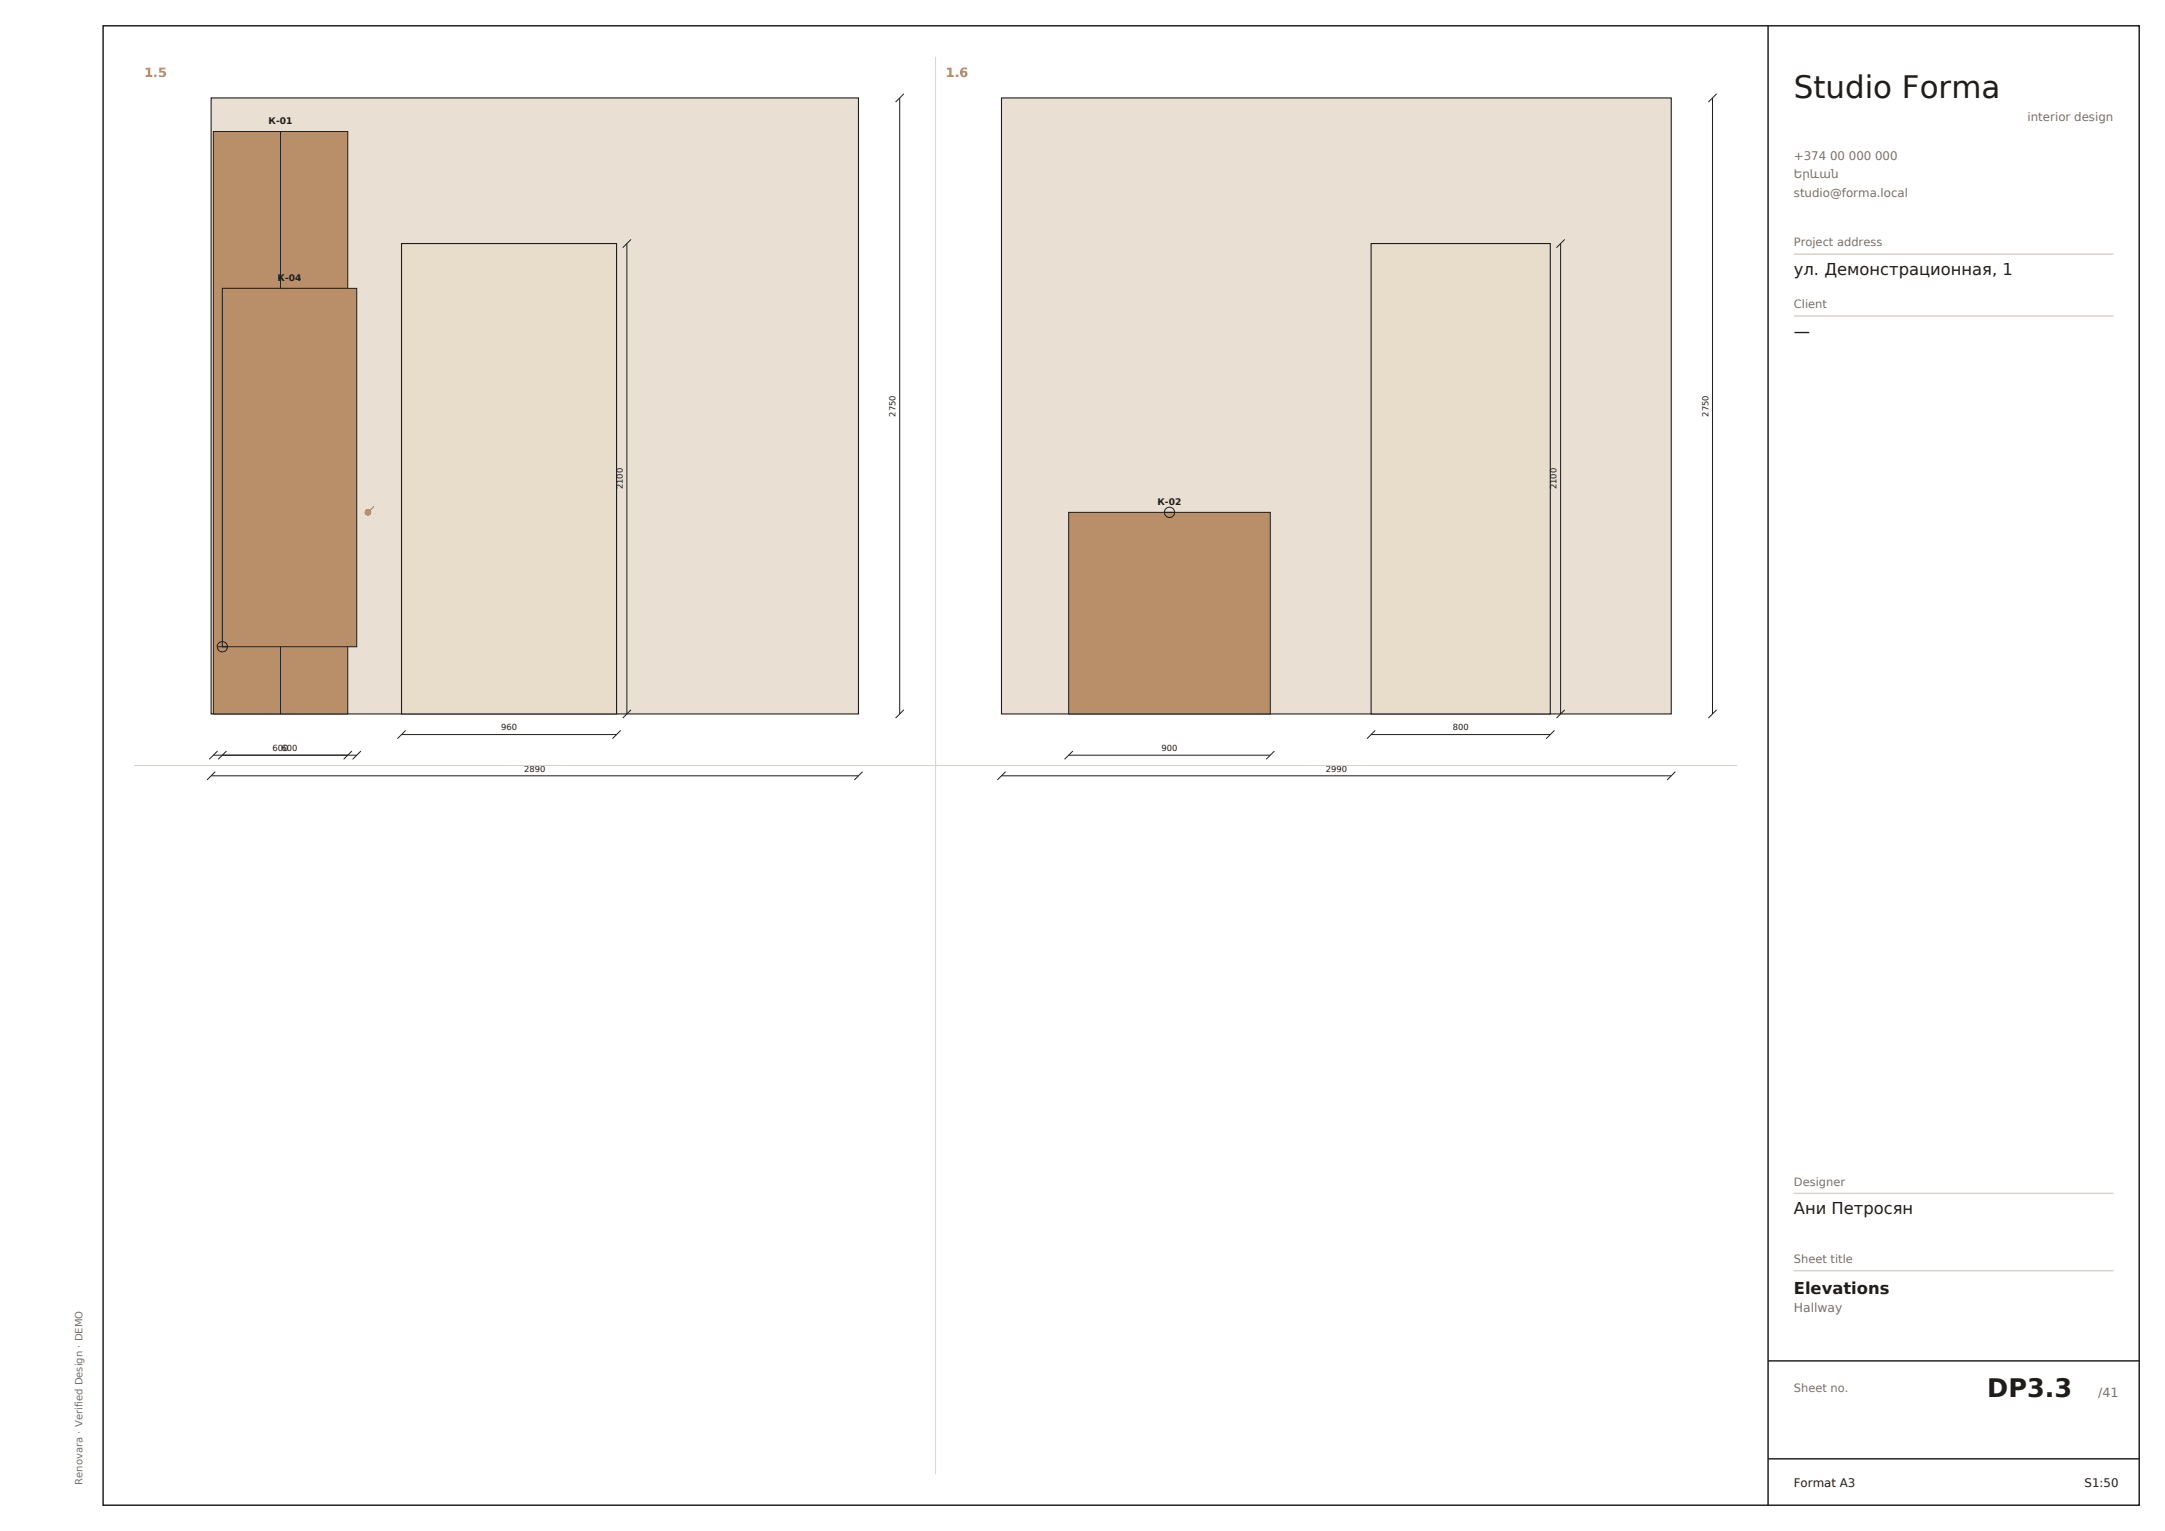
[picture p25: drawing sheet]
<svg xmlns="http://www.w3.org/2000/svg" width="420mm" height="297mm" viewBox="0 0 420 297" stroke-linecap="round" stroke-linejoin="round" font-family="sans-serif">
<defs><g id="words">
<text font-size="6" fill="#1f1d1b" x="348" y="19">Studio Forma</text>
<text font-size="4.9" fill="#1f1d1b" x="385.5" y="271">DP3.3</text>
<g font-size="3.2" fill="#1f1d1b">
<text x="348" y="53.3">ул. Демонстрационная, 1</text>
<text x="348" y="65.3">—</text>
<text x="348" y="235.5">Ани Петросян</text>
<text x="348" y="251">Elevations</text>
</g>
<g font-size="2.5" fill="#c97f63">
<text x="28" y="15">1.5</text>
<text x="183.5" y="15">1.6</text>
</g>
<text font-size="2.5" fill="#7a7068" x="407" y="271">/41</text>
<text font-size="2.4" fill="#7a7068" x="348" y="254.6">Hallway</text>
<g font-size="2.3" fill="#7a7068">
<text x="393.3" y="23.5">interior design</text>
<text x="348" y="31">+374 00 000 000</text>
<text x="348" y="34.6">Երևան</text>
<text x="348" y="38.2">studio@forma.local</text>
</g>
<g font-size="2.3" fill="#1f1d1b">
<text x="348" y="288.5">Format A3</text>
<text x="404.4" y="288.5">S1:50</text>
</g>
<g font-size="2.2" fill="#7a7068">
<text x="348" y="47.8">Project address</text>
<text x="348" y="59.8">Client</text>
<text x="348" y="230">Designer</text>
<text x="348" y="245">Sheet title</text>
<text x="348" y="270">Sheet no.</text>
</g>
<text font-size="1.9" fill="#7a7068" x="16" y="288" transform="rotate(-90 16 288)">Renovara · Verified Design · DEMO</text>
<g font-size="1.8" fill="#1f1d1b">
<text x="52.1" y="24">К-01</text>
<text x="53.9" y="54.4">К-04</text>
<text x="224.6" y="97.9">К-02</text>
</g>
<g font-size="1.6" fill="#1f1d1b">
<text x="173.7" y="80.8" transform="rotate(-90 173.7 80.8)">2750</text>
<text x="331.4" y="80.8" transform="rotate(-90 331.4 80.8)">2750</text>
<text x="120.8" y="94.9" transform="rotate(-90 120.8 94.9)">2100</text>
<text x="301.9" y="94.9" transform="rotate(-90 301.9 94.9)">2100</text>
<text x="97.2" y="141.7">960</text>
<text x="281.8" y="141.7">800</text>
<text x="52.9" y="145.7">600</text>
<text x="54.6" y="145.7">600</text>
<text x="101.7" y="149.7">2890</text>
<text x="225.3" y="145.7">900</text>
<text x="257.2" y="149.7">2990</text>
</g>
</g></defs>
<path d="M41 19h125.5v119.5h-125.5z" fill-rule="evenodd" fill="#e9dfd2" stroke="#1f1d1b" stroke-width=".21"/>
<path d="M77.9 47.2h41.7v91.3h-41.7z" fill-rule="evenodd" fill="#e8dccb" stroke="#1f1d1b" stroke-width=".21"/>
<path d="M121.6 47.2v91.3M122.4 46.4l-1.6 1.6M122.4 137.7l-1.6 1.6M77.9 142.5h41.7M78.7 141.7l-1.6 1.6M120.4 141.7l-1.6 1.6" fill="none" stroke="#1f1d1b" stroke-width=".19"/>
<path d="M41.4 25.5h26.1v113h-26.1z" fill-rule="evenodd" fill="#b98f6a" stroke="#1f1d1b" stroke-width=".19"/>
<path d="M54.4 25.5v113M41.4 146.5h26.1M42.2 145.7l-1.6 1.6M68.3 145.7l-1.6 1.6" fill="none" stroke="#1f1d1b" stroke-width=".19"/>
<path d="M43.1 55.9h26.1v69.6h-26.1z" fill-rule="evenodd" fill="#b98f6a" stroke="#1f1d1b" stroke-width=".19"/>
<g fill="none" stroke="#1f1d1b" stroke-width=".19">
<path d="M174.5 19v119.5M175.3 18.2l-1.6 1.6M42.1 125.5h2M175.3 137.7l-1.6 1.6M41 150.5h125.5M41.8 149.7l-1.6 1.6M43.1 146.5h26.1M43.9 145.7l-1.6 1.6M70 145.7l-1.6 1.6M167.3 149.7l-1.6 1.6"/>
<circle cx="43.1" cy="125.5" r="1"/>
</g>
<circle cx="71.4" cy="99.4" r=".55" fill="#d9534f" stroke="#d9534f" stroke-width=".19"/>
<path d="M72.6 98.2l-1.2 1.2" fill="none" stroke="#d9534f" stroke-width=".19"/>
<path d="M194.3 19h129.9v119.5h-129.9z" fill-rule="evenodd" fill="#e9dfd2" stroke="#1f1d1b" stroke-width=".21"/>
<path d="M266 47.2h34.7v91.3h-34.7z" fill-rule="evenodd" fill="#e8dccb" stroke="#1f1d1b" stroke-width=".21"/>
<path d="M302.7 47.2v91.3M303.5 46.4l-1.6 1.6M303.5 137.7l-1.6 1.6M266 142.5h34.7M266.8 141.7l-1.6 1.6M301.5 141.7l-1.6 1.6" fill="none" stroke="#1f1d1b" stroke-width=".19"/>
<path d="M207.3 99.4h39.1v39.1h-39.1z" fill-rule="evenodd" fill="#b98f6a" stroke="#1f1d1b" stroke-width=".19"/>
<g fill="none" stroke="#1f1d1b" stroke-width=".19">
<path d="M332.2 19v119.5M333 18.2l-1.6 1.6M225.9 99.4h2M333 137.7l-1.6 1.6M194.3 150.5h129.9M195.1 149.7l-1.6 1.6M207.3 146.5h39.1M208.1 145.7l-1.6 1.6M247.2 145.7l-1.6 1.6M325 149.7l-1.6 1.6"/>
<circle cx="226.9" cy="99.4" r="1"/>
</g>
<path d="M181.5 11v275M26 148.5h311" fill="none" stroke="#d8d2ca" stroke-width=".19"/>
<path d="M20 5h395v287h-395zM343 5v287M343 264h72M343 283h72" fill="none" stroke="#1f1d1b" stroke-width=".28"/>
<path d="M348 49.3h62M348 61.3h62M348 231.5h62M348 246.5h62" fill="none" stroke="#d8d2ca" stroke-width=".28"/>
<use href="#words"/>
</svg>
